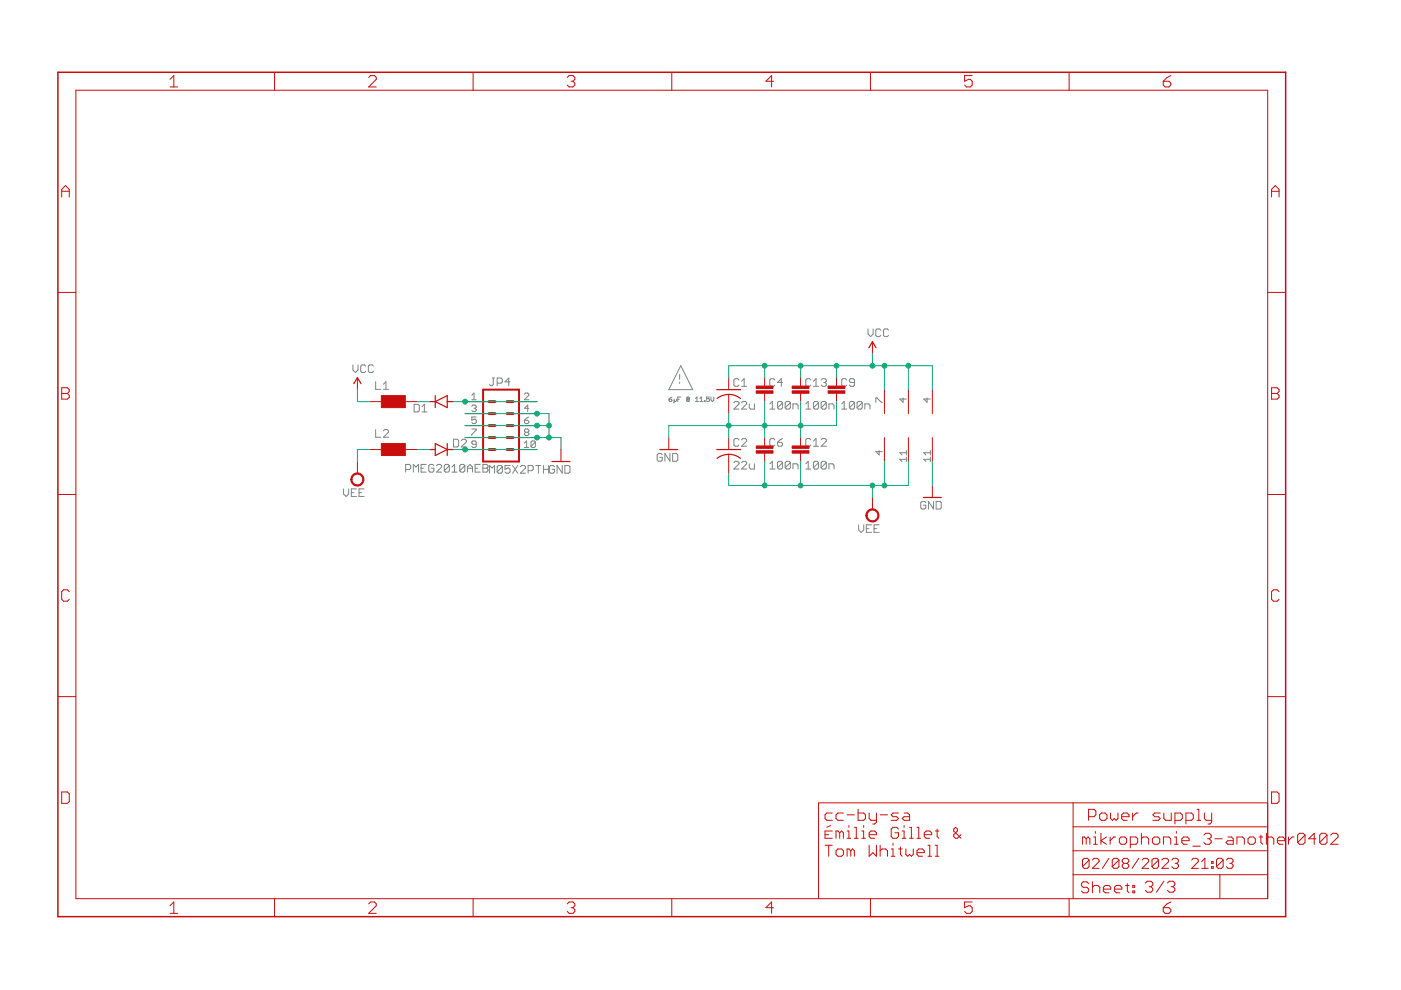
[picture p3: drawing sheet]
<svg xmlns="http://www.w3.org/2000/svg" width="297mm" height="210mm" viewBox="0 0 297 210" stroke-linecap="round" stroke-linejoin="round" font-family="sans-serif">
<g fill="none" stroke="#808080" stroke-width=".21">
<path d="M74.8 77.4v1l.6 .6 .5-.6v-1M77.6 77.6l-.3-.2h-.6l-.2 .2v1.1l.2 .3h.6l.3-.3M79.2 77.6l-.3-.2h-.5l-.3 .2v1.1l.3 .3h.5l.3-.3M144.1 79.4v1.1M144.3 77.5l2.6 5.1h-5.1zM184 69.7v1.1l.6 .6 .5-.6v-1.1M186.8 70l-.3-.3h-.6l-.2 .3v1.1l.2 .3h.6l.3-.3M188.4 70l-.3-.3h-.5l-.3 .3v1.1l.3 .3h.5l.3-.3M79.7 80.9v1.6h1M79.7 91.1v1.6h1M81.3 82.5h1.1M81.3 81.5l.5-.6v1.6"/>
<path d="M81.3 91.4l.3-.3h.5l.3 .3v.2l-1.1 1.1h1.1M86 99.5h.8l.3-.2v-.6l-.3-.2h-.8v1.6M87.8 85.7h.8l.3 .3v1.1l-.3 .2h-.8zM89.3 99.3h.5M89.5 87.3h1M89.5 86.3l.5-.6v1.6M90.4 98.5h-1.1v1.6h1.1M92 98.7l-.3-.2h-.5l-.3 .2v1.1l.3 .3h.5l.3-.3v-.5h-.5M92.6 98.7l.2-.2h.6l.2 .2v.3l-1 1.1h1M95.3 98.7l-.3-.2h-.5l-.3 .2v1.1M95.3 98.7v1.1l-.3 .3h-.5l-.3-.3M95.3 98.7l-1.1 1.1"/>
<path d="M95.8 99l.6-.5v1.6M96.2 93.1h.8l.2 .3v1.1l-.2 .3h-.8zM97.8 93.4l.3-.3h.5l.3 .3v.3l-1.1 1.1h1.1M98.6 98.7l-.3-.2h-.6l-.2 .2v1.1M98.6 98.7v1.1l-.3 .3h-.6l-.2-.3M98.6 98.7l-1.1 1.1M99.1 99.3h1.1M100 91h1v.2l-1 .9v.3M100 84.8h1M100 86.1l.3-.2h.4l.3 .2-.3 .5M100 83.8l.5-.5v1.5M100.5 86.6h.2"/>
<path d="M100.7 99.3h.6M100.7 86.6l.3 .2-.3 .5h-.4l-.3-.3M101 94.2h-.7l-.3-.2 .3-.5h.4l.3 .2v1l-.3 .2h-.4l-.3-.2M101 88.4h-1v.7l.5-.2 .5 .2v.5l-.3 .2h-.4l-.3-.2M101.8 98.5h-1.1v1.6h1.1M102.4 98.5h.8l.3 .2v.3l-.3 .3 .3 .2v.3l-.3 .3h-.8zM102.4 99.3h.8M104.3 80.2h.6M104.6 80.2v1.3l-.3 .3h-.2l-.3-.3M105.4 81.2h.8l.3-.2v-.6l-.3-.2h-.8v1.6M106.5 99l-.3-.3h-.5l-.3 .3v1.1M106.5 99v1.1l-.3 .2h-.5l-.3-.2"/>
<path d="M106.5 99l-1.1 1.1M108.1 98.7h-1v.8l.5-.3h.3l.2 .3v.6l-.2 .2h-.6l-.2-.2M108.1 81h-1l.8-.8v1.6M108.7 98.7l1.1 1.6M109.8 98.7l-1.1 1.6M110.3 99l.3-.3h.5l.3 .3v.2l-1.1 1.1h1.1M111.2 94l.5-.5v1.4M111.2 94.9h.9M111.2 83.6l.2-.3h.5l.2 .3v.2l-.9 1h.9M111.2 89.1h.7l.2 .5-.2 .2h-.5l-.2-.2zM111.4 91.7l-.2-.3 .2-.4h.5l.2 .2-.2 .5M111.4 91.7l-.2 .2 .2 .5h.5l.2-.3-.2-.4"/>
<path d="M111.4 91.7h.5M112 99.8h.8l.3-.3v-.5l-.3-.3h-.8v1.6M112.1 88.4l-.9 .7M112.1 86.6h-.9l.7-.7v1.4M113.5 93.7v1l-.2 .2h-.5l-.2-.2M113.5 93.7l-.2-.2h-.5l-.2 .2v1M113.5 93.7l-.9 1M113.6 98.7h1.1M114.2 98.7v1.6M115.2 99.5h1.1M115.2 98.7v1.6M116.3 98.7v1.6"/>
<path d="M117.6 99l-.3-.3h-.5l-.3 .3v1.1l.3 .2h.5l.3-.2v-.6h-.6M119.2 98.7v1.6l-1.1-1.6v1.6M119.8 98.7h.8l.2 .3v1.1l-.2 .2h-.8zM140.4 96.4l-.3-.2h-.5l-.3 .2v1.1l.3 .3h.5l.3-.3v-.5h-.5M141.8 84.6h.5l.2 .4-.5 .1zM142 96.2v1.6l-1-1.6v1.6M142.5 84.2l-.7 .4M142.6 96.2h.8l.3 .2v1.1l-.3 .3h-.8zM142.9 84.6v.7l-.1 .1M143.4 84.6l-.2 .5-.3-.1M143.7 84.6h.3M144.1 81v.3"/>
<path d="M144.3 84.2h-.6v.9M145.7 84.5h.3v.3h-.3zM146 84.8l.2-.5-.5-.1-.1 .1v.7l.1 .1h.3l.2-.1M147.4 85.1h.7M147.4 84.5l.4-.3v.9M148.4 85.1h.6M148.4 84.5l.3-.3v.9M149.3 85h.2v.1h-.2zM150.4 84.2h-.6v.4l.5-.1 .1 .5-.1 .1h-.4l-.1-.1M150.7 84.2v.6l.3 .3 .3-.3v-.6M155.6 85.4l.3-.3h.5l.3 .3v.2l-1.1 1.1h1.1M155.6 98.1l.3-.3h.5l.3 .3v.2l-1.1 1.1h1.1"/>
<path d="M156.7 93.3l-.3-.3h-.5l-.3 .3v1l.3 .3h.5l.3-.3M156.7 80.6l-.3-.3h-.5l-.3 .3v1l.3 .3h.5l.3-.3M157.2 85.4l.3-.3h.6l.2 .3v.2l-1.1 1.1h1.1M157.2 98.1l.3-.3h.6l.2 .3v.2l-1.1 1.1h1.1M157.2 93.3l.3-.3h.6l.2 .3v.2l-1.1 1.1h1.1M157.2 81.9h1.1M157.2 80.8l.6-.5v1.6M158.9 85.6v.9l.2 .2h.9v-1.1M158.9 98.3v.9l.2 .2h.9v-1.1M163.2 86.7h1.1M163.2 99.4h1.1M163.2 85.6l.5-.5v1.6"/>
<path d="M163.2 98.3l.5-.5v1.6M164.3 93.3l-.3-.3h-.5l-.3 .3v1l.3 .3h.5l.3-.3M164.3 80.6l-.3-.3h-.5l-.3 .3v1l.3 .3h.5l.3-.3M164.8 93.8h.9l.2 .3v.2l-.2 .3h-.6l-.3-.3zM165.9 85.4l-.2-.3h-.6l-.3 .3v1.1M165.9 98.1l-.2-.3h-.6l-.3 .3v1.1M165.9 85.4v1.1l-.2 .2h-.6l-.3-.2M165.9 98.1v1.1l-.2 .2h-.6l-.3-.2M165.9 85.4l-1.1 1.1M165.9 98.1l-1.1 1.1M165.9 81.1h-1.1l.9-.8v1.6M165.9 93l-1.1 .8"/>
<path d="M167.6 85.4l-.3-.3h-.5l-.3 .3v1.1M167.6 98.1l-.3-.3h-.5l-.3 .3v1.1M167.6 85.4v1.1l-.3 .2h-.5l-.3-.2M167.6 98.1v1.1l-.3 .2h-.5l-.3-.2M167.6 85.4l-1.1 1.1M167.6 98.1l-1.1 1.1M168.1 86.7v-1.1h.8l.3 .3v.8M168.1 99.4v-1.1h.8l.3 .3v.8M170.8 86.7h1.1M170.8 85.6l.6-.5v1.6M170.8 98.3l.6-.5v1.6M170.8 99.4h1.1"/>
<path d="M171.9 80.6l-.3-.3h-.5l-.3 .3v1l.3 .3h.5l.3-.3M171.9 93.3l-.3-.3h-.5l-.3 .3v1l.3 .3h.5l.3-.3M172.5 81.9h1M172.5 80.8l.5-.5v1.6M172.5 93.5l.5-.5v1.6M172.5 94.6h1M173.5 85.4l-.2-.3h-.6l-.2 .3v1.1M173.5 98.1l-.2-.3h-.6l-.2 .3v1.1M173.5 85.4v1.1l-.2 .2h-.6l-.2-.2M173.5 98.1v1.1l-.2 .2h-.6l-.2-.2M173.5 85.4l-1 1.1M173.5 98.1l-1 1.1"/>
<path d="M174.1 80.6l.3-.3h.5l.3 .3v.2l-.3 .3M174.1 93.3l.3-.3h.5l.3 .3v.2l-1.1 1.1h1.1M174.6 81.1h.3M174.9 81.1l.3 .3v.2l-.3 .3h-.5l-.3-.3M175.2 85.4l-.3-.3h-.5l-.3 .3v1.1M175.2 98.1l-.3-.3h-.5l-.3 .3v1.1M175.2 85.4v1.1l-.3 .2h-.5l-.3-.2M175.2 98.1v1.1l-.3 .2h-.5l-.3-.2M175.2 85.4l-1.1 1.1M175.2 98.1l-1.1 1.1M175.7 86.7v-1.1h.9l.2 .3v.8M175.7 99.4v-1.1h.9l.2 .3v.8"/>
<path d="M178.5 85.6l.5-.5v1.6M178.5 86.7h1M179.5 80.6l-.2-.3h-.6l-.2 .3v1l.2 .3h.6l.2-.3M181.2 85.4l-.3-.3h-.5l-.3 .3v1.1M181.2 85.4v1.1l-.3 .2h-.5l-.3-.2M181.2 81.1h-.8l-.3-.3v-.2l.3-.3h.5l.3 .3v1l-.3 .3h-.5l-.3-.3M181.2 85.4l-1.1 1.1M182.8 85.4l-.3-.3h-.5l-.3 .3v1.1M182.8 85.4v1.1l-.3 .2h-.5l-.3-.2M182.8 85.4l-1.1 1.1M183.4 86.7v-1.1h.8l.2 .3v.8M185.7 85.3v-.9h.2l1 .9h.2"/>
<path d="M186.4 95.5v1l-.7-.7h1.4M191.5 84.4v.9l-.7-.7h1.4M192.2 97.4h-1.4l.4 .5M192.2 96h-1.4l.4 .5M192.2 95.5v1M192.2 96.9v1M196.6 84.4v.9l-.7-.7h1.4M197.3 97.4h-1.4l.4 .5M197.3 95.5v1M197.3 96.9v1M197.3 96h-1.4l.4 .5M72.8 103.7v1l.6 .6 .5-.6v-1"/>
<path d="M74.5 104.5h.5M75.6 103.7h-1.1v1.6h1.1M76.1 104.5h.5M77.2 103.7h-1.1v1.6h1.1M87.6 100.1v-1.6l.6 .5 .5-.5v1.6M95.8 100.1h1.1M99.1 100.1v-1.1l.5-.5 .6 .5v1.1M103.8 100.3v-1.6l.5 .5 .6-.5v1.6M182.1 111.3v1.1l.5 .5 .5-.5v-1.1M183.7 112.1h.5M184.8 111.3h-1.1v1.6h1.1M185.3 112.1h.6"/>
<path d="M186.4 111.3h-1.1v1.6h1.1M196.3 106.6l-.3-.3h-.5l-.3 .3v1.1l.3 .2h.5l.3-.2v-.6h-.6M197.9 106.3v1.6l-1.1-1.6v1.6M198.5 106.3h.8l.3 .3v1.1l-.3 .2h-.8z"/>
</g>
<g fill="none" stroke="#c90d0c" stroke-width=".21">
<path d="M16.1 19.1h252.7v171.4h-252.7zM36 16.8l.9-.8v2.4M36 18.4h1.7M58.2 15.3v3.8M78.2 16.4l.4-.4h.8l.4 .4v.4l-1.6 1.6h1.6M100.3 15.3v3.8M120.3 16.4l.4-.4h.8l.4 .4v.4l-.4 .4M121.1 17.2h.4M121.5 17.2l.4 .4v.4l-.4 .4h-.8l-.4-.4M142.4 15.3v3.8M164 17.2h-1.6l1.2-1.2v2.4M184.6 15.3v3.8"/>
<path d="M206.1 16h-1.6v1.2l.8-.4h.4l.4 .4v.8l-.4 .4h-.8l-.4-.4M226.7 15.3v3.8M246.6 17.2h1.2l.4 .4v.4l-.4 .4h-.8l-.4-.4zM248.2 16l-.8 .4-.8 .8M13.1 41.8v-1.6l.8-.9 .8 .9v1.6M13.1 40.6h1.6M269.6 40.6h1.6M269.6 41.8v-1.6l.8-.9 .8 .9v1.6M12.3 62h3.8M185 72.5v2.5M268.8 62h3.8M13.1 82.2h1.2l.4 .4v.4l-.4 .4 .4 .4v.4l-.4 .4h-1.2z"/>
<path d="M13.1 83.4h1.2M75.8 80.1v2.5M75.8 97.9v2.5M78.3 95.3h2.6M78.3 85.2h2.6M85.9 95.3h2.6M85.9 85.2h2.6M98.6 95.3h5.1M98.6 92.8h5.1M98.6 90.2h5.1M98.6 87.7h5.1M98.6 85.2h5.1"/>
<path d="M108.8 95.3h5.1M108.8 92.8h5.1M108.8 90.2h5.1M108.8 87.7h5.1M108.8 85.2h5.1M118.9 95.3v2.6M141.8 92.8v2.5M154.5 80.1v2.5M154.5 83.6v4.1M154.5 92.8v2.5M154.5 96.3v4.1M162.1 80.1v1.8"/>
<path d="M162.1 83.4v1.8M162.1 92.8v1.8M162.1 96.1v1.8M169.7 80.1v1.8M169.7 83.4v1.8M169.7 92.8v1.8M169.7 96.1v1.8M177.4 80.1v1.8M177.4 83.4v1.8M187.5 82.6v5.1M187.5 92.8v5.1M192.6 82.6v5.1"/>
<path d="M192.6 92.8v5.1M197.7 82.6v5.1M197.7 92.8v5.1M269.6 82.2h1.2l.4 .4v.4l-.4 .4 .4 .4v.4l-.4 .4h-1.2zM269.6 83.4h1.2M12.3 104.8h3.8M185 105.5v2.5M197.7 102.9v2.6M268.8 104.8h3.8M14.7 125.5l-.4-.4h-.8l-.4 .4v1.6l.4 .4h.8l.4-.4M271.2 125.5l-.4-.4h-.8l-.4 .4v1.6l.4 .4h.8l.4-.4M12.3 147.7h3.8"/>
<path d="M268.8 147.7h3.8M13.1 167.9h1.2l.4 .4v1.6l-.4 .4h-1.2zM174.9 177h.8M174.9 179.2h1.6M175.7 179.2v2.3M176.1 175l-.8 .4M176.5 172.4h-1.2l-.4 .4v.7l.4 .4h1.2M176.5 176.2h-1.6v1.5h1.6M178 176.6l-.3-.4h-.5v1.5M178 176.6v1.1M178 176.6l.4-.4 .4 .4v1.1M178.8 172.4h-1.1l-.5 .4v.7l.5 .4h1.1"/>
<path d="M179.6 172.8h1.5M179.6 176.2h.4v1.5M179.6 177.7h.8M180 175v.4M181.1 177.7h.8M181.1 175.4h.4v2.3M181.9 171.6v2.3h1.2l.4-.4v-.7l-.4-.4h-1.2M182.7 176.2h.4v1.5M182.7 177.7h.8M183.1 175v.4M184.3 172.4v1.1l.4 .4h1.1M184.3 177h1.5v-.4l-.4-.4h-.7l-.4 .4v.8l.4 .3h.7"/>
<path d="M184.3 179.2v2.3l.8-.7 .7 .7v-2.3M185.8 172.4v1.9l-.4 .4h-.3M186.6 172.8h1.6M186.6 179.2v2.3M189.3 178.8v.4M190.5 172.4h-1.2l-.3 .4 .3 .4h.8l.4 .3-.4 .4h-1.1M190.5 175.8l-.4-.4h-.8l-.3 .4v1.6l.3 .3h.8l.4-.3v-.8h-.8M190.9 179.6v1.6l.4 .3M191.3 176.2h.4v1.5M191.3 177.7h.8M191.7 172.4h.7l.4 .4v1.1h-1.1l-.4-.4 .4-.3h1.1M191.7 175v.4"/>
<path d="M192.8 177.7h.8M192.8 175.4h.4v2.3M194.4 177.7h.8M194.4 175.4h.4v2.3M196 177h1.5v-.4l-.4-.4h-.7l-.4 .4v.8l.4 .3h.7M196.7 179.2h.4v2.3M198.3 176.2h.8M198.3 179.2h.4v2.3M198.7 175.8v1.6l.4 .3M203.8 177l-.8 .7h-.4l-.4-.3v-.4l.8-.8v-.4l-.4-.4-.4 .4v.4l1.6 1.5M227.5 170.2v20.3M227.5 175.3h41.3"/>
<path d="M230.3 177.8l-.4-.3h-.4v1.5M230.3 177.8v1.2M230.3 177.8l.4-.3 .4 .3v1.2M230.8 173.2h1.2l.3-.4v-.8l-.3-.4h-1.2v2.3M231.9 177.5h.3v1.5M231.9 179h.7M232.2 176.3v.4M233.4 176.7v2.3M233.5 172.4h.8l.4 .4v.7l-.4 .4h-.8l-.4-.4v-.7zM234.6 177.5l-1.2 .7 1.2 .8M235.4 177.5v1.5M235.5 172.4v1.1l.4 .4 .3-.4 .4 .4 .4-.4v-1.1"/>
<path d="M236.5 177.5h-.3l-.8 .7M237.7 177.5h.8l.4 .3v.8l-.4 .4h-.8l-.4-.4v-.8zM237.8 173.2h1.6v-.4l-.4-.4h-.8l-.4 .4v.7l.4 .4h.8M239.6 179h1.2l.4-.4v-.8l-.4-.3h-1.2v2.3M240.1 172.4v1.5M241.3 172.4h-.4l-.8 .8M242 177.8l.4-.3h.8l.3 .3v1.2M242 176.7v2.3M244.3 177.8l.4-.3h.8l.4 .3v.8l-.4 .4h-.8l-.4-.4zM246 172.4h-1.2l-.4 .4 .4 .4h.8l.4 .3-.4 .4h-1.2M246.7 179v-1.5h1.1l.4 .3v1.2M246.8 172.4v1.1l.4 .4h1.1v-1.5"/>
<path d="M249 177.5h.4v1.5M249 179h.8M249.1 173.9h1.2l.4-.4v-.7l-.4-.4h-1.2v2.3M249.4 176.3v.4M250.6 178.2h1.5v-.4l-.4-.3h-.7l-.4 .3v.8l.4 .4h.7M251.4 173.9h1.2l.4-.4v-.7l-.4-.4h-1.2v2.3M252.9 179.4h1.6M253.8 173.9h.8M253.8 171.6h.4v2.3M255.2 177.1l.4-.4h.8l.4 .4v.4l-.4 .3M255.4 172.4v1.1l.3 .4h1.2M256 177.8h.4"/>
<path d="M256.4 177.8l.4 .4v.4l-.4 .4h-.8l-.4-.4M256.9 172.4v1.9l-.4 .4h-.4M257.6 177.8h1.5M260.3 177.5h.8l.4 .3v1.2h-1.2l-.4-.4 .4-.4h1.2M262.3 179v-1.5h1.1l.4 .3v1.2M265 177.5h.8l.3 .3v.8l-.3 .4h-.8l-.4-.4v-.8zM266.9 177.5h.8M267.3 177.1v1.5l.4 .4M268.5 177.8l.4-.3h.8l.4 .3v1.2M268.5 176.7v2.3M268.8 170.2h-95.3v20.3M269.6 167.9h1.2l.4 .4v1.6l-.4 .4h-1.2z"/>
<path d="M270.8 178.2h1.6v-.4l-.4-.3h-.8l-.4 .3v.8l.4 .4h.8M273.2 177.5v1.5M274.3 177.5h-.3l-.8 .7M276.7 177.1v1.5l-.4 .4h-.8l-.4-.4M276.7 177.1l-.4-.4h-.8l-.4 .4v1.5M276.7 177.1l-1.6 1.5M279 177.8h-1.5l1.1-1.1v2.3M281.3 177.1v1.5l-.3 .4h-.8l-.4-.4M281.3 177.1l-.3-.4h-.8l-.4 .4v1.5M281.3 177.1l-1.5 1.5M282.1 177.1l.4-.4h.8l.4 .4v.4l-1.6 1.5h1.6M36 192l.9-.8v2.5"/>
<path d="M36 193.7h1.7M58.2 190.5v3.9M78.2 191.6l.4-.4h.8l.4 .4v.4l-1.6 1.7h1.6M100.3 190.5v3.9M120.3 191.6l.4-.4h.8l.4 .4v.4l-.4 .4M121.1 192.4h.4M121.5 192.4l.4 .4v.5l-.4 .4h-.8l-.4-.4M142.4 190.5v3.9M164 192.4h-1.6l1.2-1.2v2.5M177.2 180.4l.5-.4h.7l.4 .4v.8l-.4 .3h-.7l-.5-.3zM180.4 180.4l-.4-.4h-.4v1.5M180.4 180.4v1.1"/>
<path d="M180.4 180.4l.4-.4 .3 .4v1.1M184.6 190.5v3.9M186.6 180.4l.4-.4h.8l.4 .4v1.1M189 181.5h.7M189 180h.3v1.5M190.5 180h.8M192.1 180v1.2l.3 .3 .4-.3 .4 .3 .4-.3v-1.2M194.4 180.8h1.6v-.4l-.4-.4h-.8l-.4 .4v.8l.4 .3h.8M196.7 181.5h.8M198.3 181.5h.8M206.1 191.2h-1.6v1.2l.8-.4h.4l.4 .4v.9l-.4 .4h-.8l-.4-.4M226.7 190.5v3.9"/>
<path d="M227.5 185.5h41.3M227.5 180.4h41.3M230.8 187.3l-.4-.3h-.7l-.4 .3v.4l.4 .4h.7l.4 .4v.4l-.4 .4h-.7l-.4-.4M230.9 182.4l-.3-.4h-.7l-.4 .4v1.3M230.9 182.4v1.3l-.3 .4h-.7l-.4-.4M230.9 182.4l-1.4 1.3M231.6 188.1l.4-.4h.8l.4 .4v1.2M231.6 187v2.3M231.6 182.4l.4-.4h.7l.3 .4v.3l-1.4 1.4h1.4M233.9 188.5h1.6v-.4l-.4-.4h-.8l-.4 .4v.8l.4 .4h.8M235.1 182l-1.4 2.1M236.3 188.5h1.5v-.4l-.4-.4h-.7l-.4 .4v.8l.4 .4h.7"/>
<path d="M237.2 182.4l-.3-.4h-.7l-.4 .4v1.3M237.2 182.4v1.3l-.3 .4h-.7l-.4-.4M237.2 182.4l-1.4 1.3M238.3 183l-.4-.3v-.3l.4-.4h.7l.3 .4v.3l-.3 .3M238.3 183l-.4 .4v.3l.4 .4h.7l.3-.4v-.3l-.3-.4M238.3 183h.7M238.6 187.7h.8M239 187.3v1.6l.4 .4M240.2 187.7h.4v.4h-.4zM240.2 188.9h.4v.4h-.4zM241.4 182l-1.4 2.1M242.1 182.4l.4-.4h.7l.3 .4v.3l-1.4 1.4h1.4"/>
<path d="M242.8 187.2l.4-.4h.8l.4 .4v.4l-.4 .4M243.6 188h.4M244 188l.4 .4v.4l-.4 .4h-.8l-.4-.4M245.6 182.4l-.3-.4h-.7l-.4 .4v1.3M245.6 182.4v1.3l-.3 .4h-.7l-.4-.4M245.6 182.4l-1.4 1.3M246.3 182.4l.4-.4h.7l.4 .4v.3l-1.5 1.4h1.5M246.6 192.4h1.2l.4 .4v.5l-.4 .4h-.8l-.4-.4zM246.8 186.8l-1.6 2.4M247.5 187.2l.4-.4h.8l.4 .4v.4l-.4 .4M248.2 191.2l-.8 .4-.8 .8M248.3 188h.4"/>
<path d="M248.5 182.4l.3-.4h.7l.4 .4v.3l-.4 .3M248.7 188l.4 .4v.4l-.4 .4h-.8l-.4-.4M249.2 183h.3M249.5 183l.4 .4v.3l-.4 .4h-.7l-.3-.4M252.7 182.4l.3-.4h.7l.4 .4v.3l-1.4 1.4h1.4M254.8 184.1h1.4M254.8 182.7l.7-.7v2.1M256.9 183.7h.3v.4h-.3zM256.9 182.7h.3v.3h-.3zM258.6 185.5v5M259.3 182.4l-.3-.4h-.7l-.4 .4v1.3M259.3 182.4v1.3l-.3 .4h-.7l-.4-.4"/>
<path d="M259.3 182.4l-1.4 1.3M260 182.4l.4-.4h.7l.3 .4v.3l-.3 .3M260.7 183h.4M261.1 183l.3 .4v.3l-.3 .4h-.7l-.4-.4"/>
</g>
<g fill="none" stroke="#c90d0c" stroke-width=".25">
<path d="M184.2 73.7l.8-1.2 .7 1.2M75 81.3l.8-1.2 .7 1.2M91 95.3h1.3M91 85.2h1.3M92.3 94l2.5 1.3-2.5 1.3zM92.3 85.2l2.5-1.3v2.5zM92.3 83.9v2.5M94.8 95.3h1.3M94.8 94v2.6M94.8 85.2h1.3M117 97.9h3.8M139.9 95.3h3.8"/>
<path d="M152 95.3h5M152 82.6h5M152 84.5a4 4 0 0 1 5 0M152 97.2a4 4 0 0 1 5 0M195.8 105.5h3.8"/>
</g>
<g fill="#c90d0c" stroke="#c90d0c" stroke-width=".21">
<path d="M74.8 100.7a1.39 1.39 0 0 1 2.2 .3 1.39 1.39 0 0 1-.9 2 1.39 1.39 0 0 1-1.7-1.3h.2a1.14 1.14 0 0 1 1.7-1 1.14 1.14 0 0 1 .2 1.9 1.14 1.14 0 0 1-1.8-.6l-.1-.3h-.2z" fill-rule="evenodd"/>
<path d="M184 108.3a1.39 1.39 0 0 1 2.2 .3 1.39 1.39 0 0 1-.9 2 1.39 1.39 0 0 1-1.7-1.3h.2a1.15 1.15 0 0 1 1.6-1.1 1.15 1.15 0 0 1 .3 1.9 1.15 1.15 0 0 1-1.8-.5l-.1-.3h-.2z" fill-rule="evenodd"/>
</g>
<path d="M102.4 82.6h7.6v15.3h-7.6z" fill="none" stroke="#c90d0c" stroke-width=".42"/>
<path d="M103.7 90.2h1.3M103.7 92.8h1.3M103.7 95.3h1.3M103.7 85.2h1.3M103.7 87.7h1.3M107.5 90.2h1.3M107.5 92.8h1.3M107.5 95.3h1.3M107.5 85.2h1.3M107.5 87.7h1.3" fill="none" stroke="#c90d0c" stroke-width=".61"/>
<g fill="#c90d0c" stroke="#c90d0c" stroke-width=".21">
<path d="M175.6 82.9h3.5v.5h-3.5z"/>
<path d="M175.6 81.9h3.5v.5h-3.5z"/>
<path d="M168 82.9h3.5v.5h-3.5z"/>
<path d="M168 81.9h3.5v.5h-3.5z"/>
<path d="M168 95.6h3.5v.5h-3.5z"/>
<path d="M168 94.6h3.5v.5h-3.5z"/>
<path d="M80.9 83.9h5v2.5h-5z"/>
<path d="M80.9 94h5v2.6h-5z"/>
<path d="M160.3 82.9h3.6v.5h-3.6z"/>
<path d="M160.3 81.9h3.6v.5h-3.6z"/>
<path d="M160.3 95.6h3.6v.5h-3.6z"/>
<path d="M160.3 94.6h3.6v.5h-3.6z"/>
</g>
<path d="M12.3 15.3h260.3v179.1h-260.3z" fill="none" stroke="#c90d0c" stroke-width=".32"/>
<g fill="none" stroke="#0dab76" stroke-width=".21">
<path d="M162.1 77.5v2.6M169.7 77.5v2.6M177.4 77.5v2.6M185 75v2.5M187.5 77.5v5.1M192.6 77.5v5.1M75.8 82.6v2.6h2.5M78.3 95.3h-2.5v2.6M88.5 95.3h2.5M88.5 85.2h2.5M96.1 95.3h17.8M96.1 85.2h17.8"/>
<path d="M98.6 87.7h17.8v5.1M98.6 90.2h17.8M98.6 92.8h20.3v2.5M154.5 80.1v-2.6h43.2v5.1M154.5 87.7v5.1M162.1 85.2v7.6M162.1 97.9v5M169.7 85.2v7.6M169.7 97.9v5M177.4 85.2v5h-35.6v2.6M187.5 97.9v5M192.6 97.9v5h-38.1v-2.5"/>
<path d="M197.7 97.9v5M185 102.9v2.6"/>
</g>
<g fill="#0dab76" stroke="#0dab76" stroke-width=".21">
<circle cx="116.4" cy="90.2" r=".51"/>
<circle cx="116.4" cy="92.8" r=".51"/>
<circle cx="113.9" cy="92.8" r=".51"/>
<circle cx="113.9" cy="90.2" r=".51"/>
<circle cx="113.9" cy="87.7" r=".51"/>
<circle cx="154.5" cy="90.2" r=".51"/>
<circle cx="169.7" cy="90.2" r=".51"/>
<circle cx="162.1" cy="90.2" r=".51"/>
<circle cx="187.5" cy="102.9" r=".51"/>
<circle cx="185" cy="102.9" r=".51"/>
<circle cx="162.1" cy="102.9" r=".51"/>
<circle cx="169.7" cy="102.9" r=".51"/>
<circle cx="185" cy="77.5" r=".51"/>
<circle cx="177.4" cy="77.5" r=".51"/>
<circle cx="169.7" cy="77.5" r=".51"/>
<circle cx="187.5" cy="77.5" r=".51"/>
<circle cx="192.6" cy="77.5" r=".51"/>
<circle cx="162.1" cy="77.5" r=".51"/>
<circle cx="98.6" cy="85.2" r=".51"/>
<circle cx="98.6" cy="95.3" r=".51"/>
</g>
</svg>
